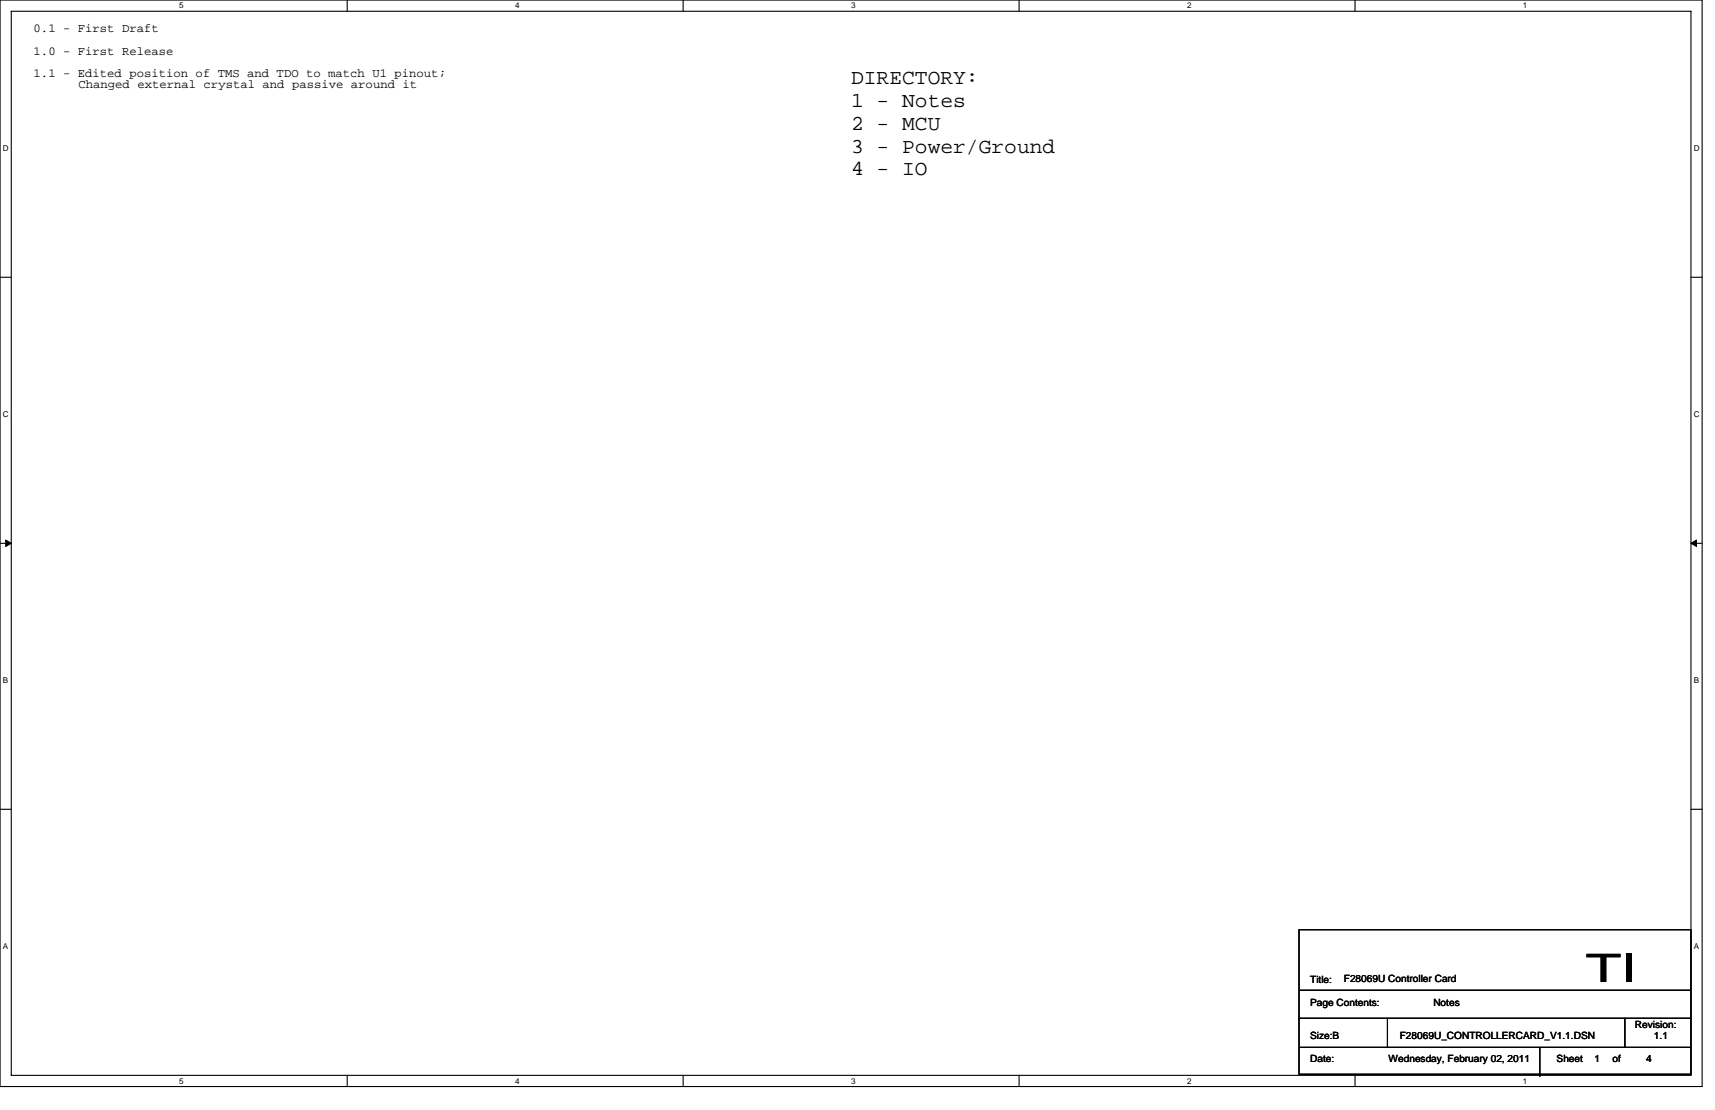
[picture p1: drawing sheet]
<svg xmlns="http://www.w3.org/2000/svg" width="432mm" height="279mm" viewBox="0 0 432 279" stroke-linecap="round" stroke-linejoin="round" font-family="sans-serif">
<defs><g id="words">
<text font-size="9.9" x="399.2" y="247.2">TI</text>
<g font-size="5.4">
<text x="214.3" y="21.2">DIRECTORY:</text>
<text x="214.3" y="26.9">1 - Notes</text>
<text x="214.3" y="32.7">2 - MCU</text>
<text x="214.3" y="38.4">3 - Power/Ground</text>
<text x="214.3" y="44.2">4 - IO</text>
</g>
<g font-size="3.1">
<text x="8.5" y="8.1">0.1 - First Draft</text>
<text x="8.5" y="13.8">1.0 - First Release</text>
<text x="8.5" y="19.4">1.1 - Edited position of TMS and TDO to match U1 pinout;</text>
<text x="19.7" y="22.2">Changed external crystal and passive around it</text>
</g>
<g font-size="2.5">
<text x="329.9" y="247.5">Title:</text>
<text x="338.3" y="247.3">F28069U Controller Card</text>
<text x="329.9" y="253.2">Page Contents:</text>
<text x="360.9" y="253.2">Notes</text>
<text x="329.9" y="261.6">Size:B</text>
<text x="352.4" y="261.6">F28069U_CONTROLLERCARD_V1.1.DSN</text>
<text x="411.6" y="258.8">Revision:</text>
<text x="416.4" y="261.6">1.1</text>
<text x="329.9" y="267.3">Date:</text>
<text x="349.6" y="267.3">Wednesday, February 02, 2011</text>
<text x="391.9" y="267.3">Sheet</text>
<text x="401.5" y="267.3">1</text>
<text x="406" y="267.3">of</text>
<text x="414.5" y="267.3">4</text>
</g>
<g font-size="2">
<text x="45.1" y="2.1">5</text>
<text x="129.7" y="2.1">4</text>
<text x="214.3" y="2.1">3</text>
<text x="298.9" y="2.1">2</text>
<text x="383.5" y="2.1">1</text>
<text x=".7" y="38.1">D</text>
<text x="426.5" y="38.1">D</text>
<text x=".7" y="105.1">C</text>
<text x="426.5" y="105.1">C</text>
<text x=".7" y="172">B</text>
<text x="426.5" y="172">B</text>
<text x=".7" y="239">A</text>
<text x="426.5" y="239">A</text>
<text x="45.1" y="272.8">5</text>
<text x="129.7" y="272.8">4</text>
<text x="214.3" y="272.8">3</text>
<text x="298.9" y="272.8">2</text>
<text x="383.5" y="272.8">1</text>
</g>
</g></defs>
<path d="M0 0h428.6v273.5h-428.6zM2.8 2.8h422.9v267.9h-422.9z" fill="none" stroke="#000" stroke-width=".28"/>
<g fill="#fff">
<path d="M45.1 .3h1.1v2.3h-1.1z"/>
<path d="M45.1 271h1.1v2.2h-1.1z"/>
</g>
<path d="M87.4 0v2.8M87.4 270.7v2.8" fill="none" stroke="#000" stroke-width=".28"/>
<g fill="#fff">
<path d="M129.7 .3h1.1v2.3h-1.1z"/>
<path d="M129.7 271h1.1v2.2h-1.1z"/>
</g>
<path d="M172 0v2.8M172 270.7v2.8" fill="none" stroke="#000" stroke-width=".28"/>
<g fill="#fff">
<path d="M214.3 .3h1.1v2.3h-1.1z"/>
<path d="M214.3 271h1.1v2.2h-1.1z"/>
</g>
<path d="M256.6 0v2.8M256.6 270.7v2.8" fill="none" stroke="#000" stroke-width=".28"/>
<g fill="#fff">
<path d="M298.9 .3h1.1v2.3h-1.1z"/>
<path d="M298.9 271h1.1v2.2h-1.1z"/>
</g>
<path d="M341.2 0v2.8M341.2 270.7v2.8" fill="none" stroke="#000" stroke-width=".28"/>
<g fill="#fff">
<path d="M383.5 .3h1.1v2.3h-1.1z"/>
<path d="M383.5 271h1.1v2.2h-1.1z"/>
<path d="M.7 36.3h1.5v2.3h-1.5z"/>
<path d="M426.5 36.3h1.4v2.3h-1.4z"/>
<path d="M.7 103.3h1.5v2.2h-1.5z"/>
<path d="M426.5 103.3h1.4v2.2h-1.4z"/>
</g>
<path d="M0 69.8h2.8M425.7 69.8h2.9" fill="none" stroke="#000" stroke-width=".28"/>
<g fill="#fff">
<path d="M.7 170.2h1.4v2.3h-1.4z"/>
<path d="M426.5 170.2h1.3v2.3h-1.3z"/>
</g>
<path d="M0 136.8h2.8M425.7 136.8h2.9" fill="none" stroke="#000" stroke-width=".28"/>
<path d="M1.4 135.9l1.4 .9-1.4 .8zM425.7 136.8l1.4-.9v1.7z" fill="#000" stroke="#000" stroke-width=".25"/>
<g fill="#fff">
<path d="M.7 237.2h1.4v2.2h-1.4z"/>
<path d="M426.4 237.2h1.4v2.2h-1.4z"/>
</g>
<path d="M0 203.7h2.8M425.7 203.7h2.9M327.1 234h98.6v36.4h-98.6zM327.1 256.3h.1M327.1 256.3h98.6M327.3 249.3h98.4M349.3 256.3v7.3M409.1 256.3v7.3M327.3 263.6h98.4M387.7 270.7h.1M387.7 263.6v7.1" fill="none" stroke="#000" stroke-width=".28"/>
<use href="#words"/>
</svg>
